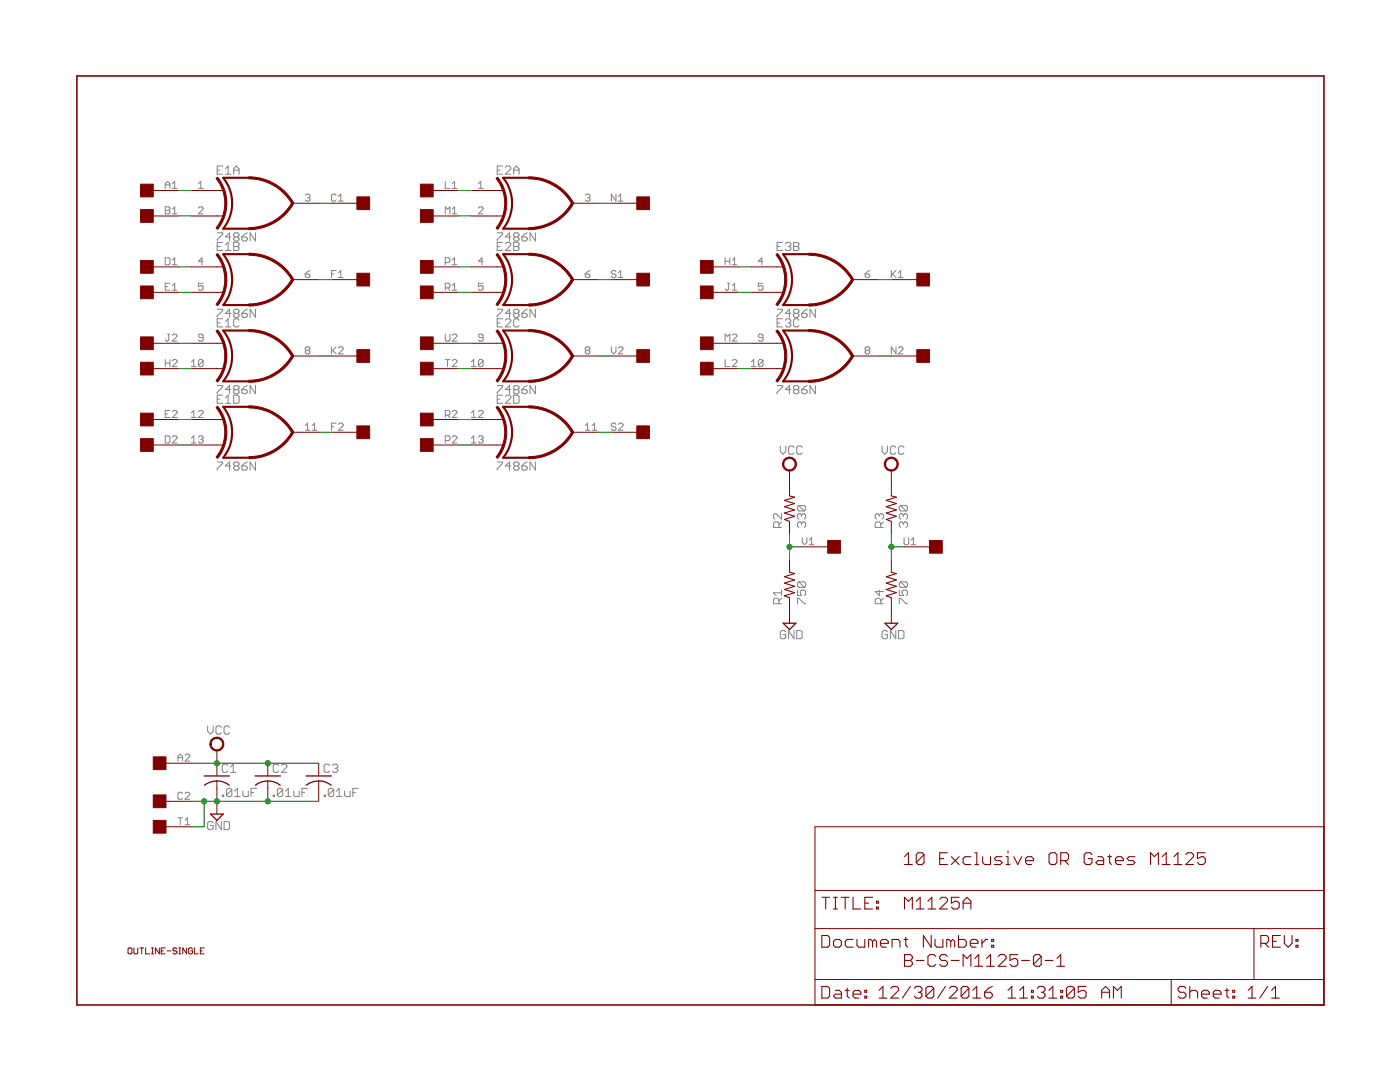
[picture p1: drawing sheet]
<svg xmlns="http://www.w3.org/2000/svg" width="279mm" height="216mm" viewBox="0 0 279 216" stroke-linecap="round" stroke-linejoin="round" font-family="sans-serif">
<g fill="none" stroke="#808080" stroke-width=".2">
<path d="M33 37.6v-.9l.4-.5 .5 .5v.9M33 36.9h.9M34.4 37.6h.9M34.4 36.7l.5-.5v1.4M39.6 36.7l.5-.5v1.4M39.6 37.6h.9M43.3 34h.6M44.4 33.1h-1.1v1.7h1.1M45 34.8h1.1M45 33.7l.5-.6v1.7M46.6 34.8v-1.1l.6-.6 .5 .6v1.1M46.6 34h1.1"/>
<path d="M60.9 39l.3-.3h.4l.2 .3v.2l-.2 .2M61.4 39.4h.2M61.6 39.4l.2 .3v.2l-.2 .2h-.4l-.3-.2M67.1 39l-.3-.3h-.4l-.3 .3v.9l.3 .2h.4l.3-.2M67.5 39.2l.5-.5v1.4M88.9 36.2v1.4h.9M90.3 37.6h.9M90.3 36.7l.4-.5v1.4M95.5 37.6h.9M95.5 36.7l.4-.5v1.4M99.2 34h.6M100.3 33.1h-1.1v1.7h1.1"/>
<path d="M100.9 33.4l.2-.3h.6l.2 .3v.3l-1 1.1h1M102.5 34.8v-1.1l.5-.6 .6 .6v1.1M102.5 34h1.1M116.8 39l.2-.3h.5l.2 .3v.2l-.2 .2M117.3 39.4h.2M117.5 39.4l.2 .3v.2l-.2 .2h-.5l-.2-.2M122.9 38.7v1.4l-.9-1.4v1.4M123.4 39.2l.5-.5v1.4M33 41.3h.7l.2 .2v.2l-.2 .3 .2 .2v.2l-.2 .3h-.7zM33 51.4h.7l.2 .3v.9l-.2 .2h-.7zM33 57.2h.4M33 42h.7"/>
<path d="M33.9 56.5h-.9v1.4h.9M34.4 42.7h.9M34.4 57.9h.9M34.4 52.8h.9M34.4 57l.5-.5v1.4M34.4 41.7l.5-.4v1.4M34.4 51.9l.5-.5v1.4M39.6 41.5l.2-.2h.5l.2 .2v.2l-.9 1h.9M40.5 56.5h-.9v.7l.5-.2h.2l.2 .2v.5l-.2 .2h-.5l-.2-.2M40.5 52.1h-.9l.7-.7v1.4M43.3 46.5h1.1v.2l-1.1 1.1v.3M43.3 49.2h.6"/>
<path d="M44.4 48.4h-1.1v1.6h1.1M45 48.9l.5-.5v1.6M45 50h1.1M46.1 47.3h-1.1l.8-.8v1.6M46.6 48.4h.8l.3 .2v.3l-.3 .3 .3 .3v.2l-.3 .3h-.8zM46.6 49.2h.8M46.9 47.3l-.3-.3v-.3l.3-.2h.5l.3 .2v.3l-.3 .3M46.9 47.3h.5M46.9 47.3l-.3 .3v.2l.3 .3h.5l.3-.3v-.2l-.3-.3M48.3 47.3h.8l.3 .3v.2l-.3 .3h-.6l-.2-.3zM49.4 46.5l-.6 .2-.5 .6M51 46.5v1.6l-1.1-1.6v1.6"/>
<path d="M60.9 54.7h.7l.2 .2v.2l-.2 .3h-.4l-.3-.3zM61.8 54l-.9 .7M66.1 54.7h.5M67.1 54h-1v1.4M67.5 40.1h1M67.5 55.4h1M67.5 54.4l.5-.4v1.4M88.9 57.4h.7l.2-.2v-.5l-.2-.2h-.7v1.4M88.9 42.7v-1.4l.4 .4 .5-.4v1.4M88.9 52.4h.7l.2-.3v-.4l-.2-.3h-.7v1.4M89.3 57.4l.5 .5M90.3 42.7h.9"/>
<path d="M90.3 57.9h.9M90.3 41.7l.4-.4v1.4M90.3 51.9l.4-.5v1.4M90.3 57l.4-.5v1.4M90.3 52.8h.9M95.5 41.5l.2-.2h.5l.2 .2v.2l-.9 1h.9M96.4 52.1h-.9l.7-.7v1.4M96.4 56.5h-.9v.7l.4-.2h.3l.2 .2v.5l-.2 .2h-.5l-.2-.2M99.2 46.5h1.1v.2l-1.1 1.1v.3M99.2 49.2h.6M100.3 48.4h-1.1v1.6h1.1M100.9 48.6l.2-.2h.6l.2 .2v.3l-1 1.1h1"/>
<path d="M101.9 47.3h-1l.8-.8v1.6M102.5 48.4h.8l.3 .2v.3l-.3 .3 .3 .3v.2l-.3 .3h-.8zM102.5 49.2h.8M102.8 47.3l-.3-.3v-.3l.3-.2h.5l.3 .2v.3l-.3 .3M102.8 47.3h.5M102.8 47.3l-.3 .3v.2l.3 .3h.5l.3-.3v-.2l-.3-.3M104.1 47.3h.8l.3 .3v.2l-.3 .3h-.5l-.3-.3zM105.2 46.5l-.5 .2-.6 .6M106.8 46.5v1.6l-1-1.6v1.6M116.8 54.7h.7l.2 .2v.2l-.2 .3h-.5l-.2-.3zM117.7 54l-.9 .7M122.9 54.2l-.2-.2h-.5l-.2 .2v.2l.2 .3h.5l.2 .2v.2l-.2 .3h-.5l-.2-.3"/>
<path d="M123.4 40.1h.9M123.4 55.4h.9M123.4 54.4l.5-.4v1.4M144.7 52.1h.9M144.7 51.4v1.4M145.2 56.5h.4M145.4 56.5v1.2l-.2 .2h-.3l-.2-.2M145.6 51.4v1.4M146.1 57.9h1M146.1 52.8h1M146.1 57l.5-.5v1.4M146.1 51.9l.5-.5v1.4"/>
<path d="M152.3 52.1h-1l.7-.7v1.4M152.3 56.5h-1v.7l.7-.2 .3 .2v.5l-.3 .2h-.4l-.3-.2M155.1 49.2h.5M156.2 48.4h-1.1v1.6h1.1M156.7 48.6l.3-.2h.5l.3 .2v.3l-.3 .3M157.3 49.2h.2M157.5 49.2l.3 .3v.2l-.3 .3h-.5l-.3-.3M158.4 48.4h.8l.2 .2v.3l-.2 .3 .2 .3v.2l-.2 .3h-.8zM158.4 49.2h.8M172.7 54.7h.7l.2 .2v.2l-.2 .3h-.5l-.2-.3zM173.6 54l-.9 .7M177.9 54v1.4"/>
<path d="M178.1 54.7l.7 .7M178.8 54l-.9 .9M179.3 55.4h.9M179.3 54.4l.4-.4v1.4M33 71.8v1.4M33 72.5h.9M33.4 66.7h.5M33.7 66.7v1.1l-.3 .3h-.2l-.2-.3M33.9 71.8v1.4M34.4 66.9l.2-.2h.5l.2 .2v.2l-.9 1h.9M34.4 72l.2-.2h.5l.2 .2v.2l-.9 1h.9M38.2 72.2l.5-.4v1.4"/>
<path d="M38.2 73.2h.9M40.5 67.4h-.7l-.2-.3v-.2l.2-.2h.5l.2 .2v.9l-.2 .3h-.5l-.2-.3M40.5 72v.9l-.2 .3h-.5l-.2-.3M40.5 72l-.2-.2h-.5l-.2 .2v.9M40.5 72l-.9 .9M43.3 61.7h1.1v.3l-1.1 1.1v.2M43.3 76.9h1.1v.3l-1.1 1.1v.3M43.3 64.4h.6M43.3 79.7h.6M44.4 63.6h-1.1v1.6h1.1M44.4 78.8h-1.1v1.7h1.1M45 64.2l.5-.6v1.6"/>
<path d="M45 79.4l.5-.6v1.7M45 65.2h1.1M46.1 62.5h-1.1l.8-.8v1.6M46.1 77.7h-1.1l.8-.8v1.7M46.6 78.8h.8l.3 .3v1.1l-.3 .3h-.8zM46.9 62.5l-.3-.2v-.3l.3-.3h.5l.3 .3v.3l-.3 .2M46.9 62.5l-.3 .3v.3l.3 .2h.5l.3-.2v-.3l-.3-.3M46.9 77.7l-.3-.2v-.3l.3-.3h.5l.3 .3v.3l-.3 .2M46.9 77.7l-.3 .3v.3l.3 .3h.5l.3-.3v-.3l-.3-.3M46.9 62.5h.5M46.9 77.7h.5M47.7 63.9l-.3-.3h-.5l-.3 .3v1.1l.3 .2h.5l.3-.2"/>
<path d="M48.3 62.5h.8l.3 .3v.3l-.3 .2h-.6l-.2-.2zM48.3 77.7h.8l.3 .3v.3l-.3 .3h-.6l-.2-.3zM49.4 61.7l-.6 .3-.5 .5M49.4 76.9l-.6 .3-.5 .5M51 61.7v1.6l-1.1-1.6v1.6M51 76.9v1.7l-1.1-1.7v1.7M61.2 69.9l-.3-.2v-.3l.3-.2h.4l.2 .2v.3l-.2 .2M61.2 69.9l-.3 .2v.3l.3 .2h.4l.2-.2v-.3l-.2-.2M61.2 69.9h.4M66.1 69.2v1.4M66.4 69.9l.7 .7M67.1 69.2l-1 .9"/>
<path d="M67.5 69.4l.3-.2h.4l.3 .2v.3l-1 .9h1M88.9 66.7v1.1l.2 .3h.5l.2-.3v-1.1M88.9 71.8h.9M89.3 71.8v1.4M90.3 72l.2-.2h.5l.2 .2v.2l-.9 1h.9M90.3 66.9l.2-.2h.5l.2 .2v.2l-.9 1h.9M94.1 73.2h.9M94.1 72.2l.4-.4v1.4M96.4 67.4h-.7l-.2-.3v-.2l.2-.2h.5l.2 .2v.9l-.2 .3h-.5l-.2-.3M96.4 72v.9l-.2 .3h-.5l-.2-.3M96.4 72l-.2-.2h-.5l-.2 .2v.9M96.4 72l-.9 .9"/>
<path d="M99.2 61.7h1.1v.3l-1.1 1.1v.2M99.2 76.9h1.1v.3l-1.1 1.1v.3M99.2 64.4h.6M99.2 79.7h.6M100.3 63.6h-1.1v1.6h1.1M100.3 78.8h-1.1v1.7h1.1M100.9 63.9l.2-.3h.6l.2 .3v.3l-1 1h1M100.9 79.1l.2-.3h.6l.2 .3v.3l-1 1.1h1M101.9 62.5h-1l.8-.8v1.6M101.9 77.7h-1l.8-.8v1.7M102.5 78.8h.8l.3 .3v1.1l-.3 .3h-.8zM102.8 62.5l-.3-.2v-.3l.3-.3h.5l.3 .3v.3l-.3 .2"/>
<path d="M102.8 62.5h.5M102.8 62.5l-.3 .3v.3l.3 .2h.5l.3-.2v-.3l-.3-.3M102.8 77.7l-.3-.2v-.3l.3-.3h.5l.3 .3v.3l-.3 .2M102.8 77.7h.5M102.8 77.7l-.3 .3v.3l.3 .3h.5l.3-.3v-.3l-.3-.3M103.6 63.9l-.3-.3h-.5l-.3 .3v1.1l.3 .2h.5l.3-.2M104.1 62.5h.8l.3 .3v.3l-.3 .2h-.5l-.3-.2zM104.1 77.7h.8l.3 .3v.3l-.3 .3h-.5l-.3-.3zM105.2 76.9l-.5 .3-.6 .5M105.2 61.7l-.5 .3-.6 .5M106.8 61.7v1.6l-1-1.6v1.6M106.8 76.9v1.7l-1-1.7v1.7"/>
<path d="M117 69.9l-.2-.2v-.3l.2-.2h.5l.2 .2v.3l-.2 .2M117 69.9l-.2 .2v.3l.2 .2h.5l.2-.2v-.3l-.2-.2M117 69.9h.5M122 69.2v.9l.5 .5 .4-.5v-.9M123.4 69.4l.2-.2h.5l.2 .2v.3l-.9 .9h.9M144.7 71.8v1.4h.9M144.7 68.1v-1.4l.5 .4 .4-.4v1.4M146.1 66.9l.3-.2h.4l.3 .2v.2l-1 1h1M146.1 72l.3-.2h.4l.3 .2v.2l-1 1h1M149.9 73.2h1M149.9 72.2l.5-.4v1.4M152.3 72v.9l-.3 .3h-.4l-.3-.3"/>
<path d="M152.3 67.4h-.7l-.3-.3v-.2l.3-.2h.4l.3 .2v.9l-.3 .3h-.4l-.3-.3M152.3 72l-.3-.2h-.4l-.3 .2v.9M152.3 72l-1 .9M155.1 61.7h1.1v.3l-1.1 1.1v.2M155.1 76.9h1.1v.3l-1.1 1.1v.3M155.1 64.4h.5M156.2 63.6h-1.1v1.6h1.1M156.7 63.9l.3-.3h.5l.3 .3v.3l-.3 .2M157.3 64.4h.2M157.5 64.4l.3 .3v.3l-.3 .2h-.5l-.3-.2M157.8 62.5h-1.1l.8-.8v1.6M157.8 77.7h-1.1l.8-.8v1.7"/>
<path d="M158.6 62.5l-.2-.2v-.3l.2-.3h.6l.2 .3v.3l-.2 .2M158.6 62.5h.6M158.6 62.5l-.2 .3v.3l.2 .2h.6l.2-.2v-.3l-.2-.3M158.6 77.7l-.2-.2v-.3l.2-.3h.6l.2 .3v.3l-.2 .2M158.6 77.7h.6M158.6 77.7l-.2 .3v.3l.2 .3h.6l.2-.3v-.3l-.2-.3M159.4 63.9l-.2-.3h-.6l-.2 .3v1.1l.2 .2h.6l.2-.2M160 62.5h.8l.3 .3v.3l-.3 .2h-.5l-.3-.2zM160 77.7h.8l.3 .3v.3l-.3 .3h-.5l-.3-.3zM161.1 61.7l-.6 .3-.5 .5M161.1 76.9l-.6 .3-.5 .5M162.7 61.7v1.6l-1.1-1.6v1.6"/>
<path d="M162.7 76.9v1.7l-1.1-1.7v1.7M172.9 69.9l-.2-.2v-.3l.2-.2h.5l.2 .2v.3l-.2 .2M172.9 69.9l-.2 .2v.3l.2 .2h.5l.2-.2v-.3l-.2-.2M172.9 69.9h.5M178.8 69.2v1.4l-.9-1.4v1.4M179.3 69.4l.2-.2h.5l.2 .2v.3l-.9 .9h.9M33 87h.7l.2 .2v1l-.2 .2h-.7zM33 82.6h.4M33.9 81.9h-.9v1.4h.9M34.4 82.1l.2-.2h.5l.2 .2v.3l-.9 .9h.9M34.4 87.2l.2-.2h.5l.2 .2v.2l-.9 1h.9M38.2 82.4l.5-.5v1.4"/>
<path d="M38.2 87.4l.5-.4v1.4M38.2 83.3h.9M38.2 88.4h.9M39.6 82.1l.2-.2h.5l.2 .2v.3l-.9 .9h.9M39.6 87.2l.2-.2h.5l.2 .2v.2l-.2 .3M40.1 87.7h.2M40.3 87.7l.2 .2v.3l-.2 .2h-.5l-.2-.2M43.3 92.2h1.1v.3l-1.1 1v.3M45 80.5h1.1M46.1 93h-1.1l.8-.8v1.6M46.9 93l-.3-.3v-.2l.3-.3h.5l.3 .3v.2l-.3 .3M46.9 93l-.3 .3v.2l.3 .3h.5l.3-.3v-.2l-.3-.3"/>
<path d="M46.9 93h.5M48.3 93h.8l.3 .3v.2l-.3 .3h-.6l-.2-.3zM49.4 92.2l-.6 .3-.5 .5M51 92.2v1.6l-1.1-1.6v1.6M60.9 84.9l.5-.5v1.5M60.9 85.9h.9M62.3 85.9h.9M62.3 84.9l.5-.5v1.5M66.1 85.2h.5M67.1 84.4h-1v1.5M67.5 84.7l.3-.3h.4l.3 .3v.2l-1 1h1M88.9 82.8h.7l.2-.2v-.5l-.2-.2h-.7v1.4"/>
<path d="M88.9 87.9h.7l.2-.2v-.5l-.2-.2h-.7v1.4M89.3 82.8l.5 .5M90.3 82.1l.2-.2h.5l.2 .2v.3l-.9 .9h.9M90.3 87.2l.2-.2h.5l.2 .2v.2l-.9 1h.9M94.1 83.3h.9M94.1 88.4h.9M94.1 82.4l.4-.5v1.4M94.1 87.4l.4-.4v1.4M95.5 82.1l.2-.2h.5l.2 .2v.3l-.9 .9h.9M95.5 87.2l.2-.2h.5l.2 .2v.2l-.2 .3M95.9 87.7h.3M96.2 87.7l.2 .2v.3l-.2 .2h-.5l-.2-.2"/>
<path d="M99.2 92.2h1.1v.3l-1.1 1v.3M101.9 93h-1l.8-.8v1.6M102.8 93l-.3-.3v-.2l.3-.3h.5l.3 .3v.2l-.3 .3M102.8 93h.5M102.8 93l-.3 .3v.2l.3 .3h.5l.3-.3v-.2l-.3-.3M104.1 93h.8l.3 .3v.2l-.3 .3h-.5l-.3-.3zM105.2 92.2l-.5 .3-.6 .5M106.8 92.2v1.6l-1-1.6v1.6M116.8 85.9h.9M116.8 84.9l.5-.5v1.5M118.2 85.9h.9M118.2 84.9l.5-.5v1.5"/>
<path d="M122.9 84.7l-.2-.3h-.5l-.2 .3v.2l.2 .3h.5l.2 .2v.2l-.2 .3h-.5l-.2-.3M123.4 84.7l.2-.3h.5l.2 .3v.2l-.9 1h.9M155.7 89v1.1l.6 .5 .5-.5v-1.1M158.5 89.3l-.3-.3h-.6l-.2 .3v1.1l.2 .2h.6l.3-.2M160.1 89.3l-.3-.3h-.5l-.3 .3v1.1l.3 .2h.5l.3-.2M176 89v1.1l.6 .5 .5-.5v-1.1M178.8 89.3l-.3-.3h-.6l-.2 .3v1.1l.2 .2h.6l.3-.2M180.4 89.3l-.3-.3h-.5l-.3 .3v1.1l.3 .2h.5l.3-.2M155.4 105.2v-.8l-.2-.3h-.6l-.2 .3v.8h1.6M156 102.5v1.1l-1.1-1.1h-.3l-.2 .3v.5l.2 .3M156 119.4l-.6 .5M156 118.3h-1.6l.5 .5"/>
<path d="M156 117.8v1M156 104.1l-.6 .6M159.2 117.8v1h.8l-.3-.5v-.3l.3-.2h.5l.3 .2v.6l-.3 .2M159.4 100.9l-.2 .2v.6l.2 .3h1.1M159.4 116.1l-.2 .3v.5l.2 .3h1.1M159.4 116.1h1.1l.3 .3v.5l-.3 .3M159.4 100.9h1.1l.3 .2v.6l-.3 .3M159.4 116.1l1.1 1.1M159.4 100.9l1.1 1.1M160 102.8l-.3-.3h-.3l-.2 .3v.5l.2 .3M160 104.4l-.3-.3h-.3l-.2 .3v.6l.2 .2M160 102.8l.3-.3h.2l.3 .3v.5l-.3 .3"/>
<path d="M160 104.4l.3-.3h.2l.3 .3v.6l-.3 .2M160 102.8v.3M160 104.4v.3M160.1 107.3v.9l.5 .5 .4-.5v-.9M161.5 108.7h.9M161.5 107.8l.5-.5v1.4M175.5 102.8l-.3-.3h-.3l-.2 .3v.5l.2 .3M175.5 102.8l.3-.3h.2l.3 .3v.5l-.3 .3M175.5 102.8v.3M175.5 117.8v1l-.8-.8h1.6M175.8 105.2v-.8l-.3-.3h-.6l-.2 .3v.8h1.6M176.3 104.1l-.5 .6"/>
<path d="M176.3 119.4l-.5 .5M179.5 117.8v1h.8l-.3-.5v-.3l.3-.2h.5l.3 .2v.6l-.3 .2M179.7 116.1l-.2 .3v.5l.2 .3h1.1M179.7 116.1h1.1l.3 .3v.5l-.3 .3M179.7 100.9l-.2 .2v.6l.2 .3h1.1M179.7 100.9h1.1l.3 .2v.6l-.3 .3M179.7 100.9l1.1 1.1M179.7 116.1l1.1 1.1M180.3 104.4l-.3-.3h-.3l-.2 .3v.6l.2 .2M180.3 104.4l.3-.3h.2l.3 .3v.6l-.3 .2M180.3 102.8l-.3-.3h-.3l-.2 .3v.5l.2 .3M180.3 102.8l.3-.3h.2l.3 .3v.5l-.3 .3"/>
<path d="M180.3 102.8v.3M180.3 104.4v.3M180.4 107.3v1.2l.3 .2h.4l.3-.2v-1.2M181.8 108.7h1M181.8 107.8l.5-.5v1.4M155.4 120.5v-.8l-.2-.3h-.6l-.2 .3v.8h1.6M156.8 126.1l-.3-.3h-.5l-.3 .3v1.1l.3 .2h.5l.3-.2v-.6h-.5M158.5 125.8v1.6l-1.1-1.6v1.6M159 125.8h.8l.3 .3v1.1l-.3 .2h-.8zM159.2 120.5v-1.1h.2l1.1 1.1h.3M175.8 120.5v-.8l-.3-.3h-.6l-.2 .3v.8h1.6M177.1 126.1l-.2-.3h-.6l-.3 .3v1.1l.3 .2h.6l.2-.2v-.6h-.5"/>
<path d="M178.8 125.8v1.6l-1.1-1.6v1.6M179.3 125.8h.8l.3 .3v1.1l-.3 .2h-.8zM179.5 120.5v-1.1h.2l1.1 1.1h.3M35.5 151.9v-1l.5-.4 .4 .4v1M35.5 151.2h.9M36.4 158.3l-.2-.2h-.4l-.3 .2v1l.3 .2h.4l.2-.2M36.9 158.3l.3-.2h.4l.3 .2v.3l-1 .9h1M36.9 150.7l.3-.2h.4l.3 .2v.2l-1 1h1M41.4 144.9v1l.6 .6 .5-.6v-1M44.2 145.1l-.3-.2h-.5l-.3 .2v1.1l.3 .3h.5l.3-.3M44.4 158.7h.2v.2h-.2zM45.5 152.8l-.3-.3h-.6l-.2 .3v1l.2 .3h.6l.3-.3"/>
<path d="M45.8 145.1l-.3-.2h-.5l-.3 .2v1.1l.3 .3h.5l.3-.3M46 154.1h1.1M46 153l.5-.5v1.6M46.3 157.6v1.1l-.3 .2h-.5l-.3-.2M46.3 157.6l-.3-.3h-.5l-.3 .3v1.1M46.3 157.6l-1.1 1.1M46.8 158.9h1.1M46.8 157.9l.6-.6v1.6M48.5 157.9v.8l.2 .2h.9v-1M50.1 158.1h.6M51.2 157.3h-1.1v1.6M54.5 158.7h.3v.2h-.3z"/>
<path d="M55.6 152.8l-.2-.3h-.6l-.3 .3v1l.3 .3h.6l.2-.3M56.2 152.8l.2-.3h.6l.3 .3v.2l-1.1 1.1h1.1M56.4 157.6v1.1l-.2 .2h-.6l-.2-.2M56.4 157.6l-.2-.3h-.6l-.2 .3v1.1M56.4 157.6l-1 1.1M57 158.9h1.1M57 157.9l.5-.6v1.6M58.6 157.9v.8l.3 .2h.8v-1M60.3 158.1h.5M61.3 157.3h-1v1.6M64.7 158.7h.3v.2h-.3zM65.8 152.8l-.3-.3h-.5l-.3 .3v1l.3 .3h.5l.3-.3"/>
<path d="M66.3 152.8l.3-.3h.5l.3 .3v.2l-.3 .3M66.6 157.6l-1.1 1.1M66.6 157.6v1.1l-.3 .2h-.5l-.3-.2M66.6 157.6l-.3-.3h-.5l-.3 .3v1.1M66.9 153.3h.2M67.1 158.9h1.1M67.1 157.9l.6-.6v1.6M67.1 153.3l.3 .3v.2l-.3 .3h-.5l-.3-.3M68.8 157.9v.8l.2 .2h.9v-1M70.4 158.1h.6M71.5 157.3h-1.1v1.6M35.5 163.2h.9"/>
<path d="M36 163.2v1.4M36.9 163.6l.5-.4v1.4M36.9 164.6h1M42.5 164.2l-.2-.3h-.6l-.3 .3v1.1l.3 .2h.6l.2-.2v-.6h-.5M44.2 163.9v1.6l-1.1-1.6v1.6M44.7 163.9h.8l.3 .3v1.1l-.3 .2h-.8z"/>
</g>
<g fill="none" stroke="#800000" stroke-width=".21">
<path d="M157.6 99l1 .2-2.1 .6 2.1 .7-2.1 .6 2.1 .6-2.1 .7 2.1 .6-2.1 .7 1.1 .3M177.9 99l1 .2-2 .6 2 .7-2 .6 2 .6-2 .7 2 .6-2 .7 1 .3M157.6 114.2l1 .2-2.1 .7 2.1 .6-2.1 .7 2.1 .6-2.1 .6 2.1 .7-2.1 .6 1.1 .4M177.9 114.2l1 .2-2 .7 2 .6-2 .7 2 .6-2 .6 2 .7-2 .6 1 .4M164 179h1.6M164.8 179v2.4M166.3 179h.8M166.7 179v2.4M167.9 179h1.6M168.7 179v2.4M170.2 179v2.4h1.6M174.1 179h-1.5v2.4h1.5"/>
<path d="M174.9 179.8h.4v.4h-.4zM180.5 170.9l.8-.7v2.3M180.5 172.5h1.6M182.9 179.8l.7-.8v2.4M184.4 170.5v1.6l-.4 .4h-.8l-.3-.4M184.4 170.5l-.4-.3h-.8l-.3 .3v1.6M184.4 170.5l-1.5 1.6M185.2 179.8l.8-.8v2.4M187.5 171.3h.8M187.5 179.4l.4-.4h.8l.4 .4v.4l-1.6 1.6h1.6M189.1 170.2h-1.6v2.3h1.6M189.9 170.9l1.5 1.6"/>
<path d="M191.4 170.9l-1.5 1.6M191.4 179h-1.5v1.2l.7-.4h.4l.4 .4v.8l-.4 .4h-.7l-.4-.4M193.8 170.9h-1.2l-.4 .4v.8l.4 .4h1.2M194.5 172.5h.8M194.5 170.2h.4v2.3M196.1 170.9v1.2l.4 .4h1.2v-1.6M200 170.9h-1.2l-.4 .4 .4 .4h.8l.4 .4-.4 .4h-1.2M200.8 172.5h.8M200.8 170.9h.4v1.6M201.2 169.8v.4M202.3 170.9l.8 1.6 .8-1.6M204.7 171.7h1.5v-.4l-.4-.4h-.7l-.4 .4v.8l.4 .4h.7"/>
<path d="M209.4 170.5l.3-.3h.8l.4 .3v1.6l-.4 .4h-.8l-.3-.4zM211.7 171.7h1.2l.4-.4v-.8l-.4-.3h-1.2v2.3M212.5 171.7l.8 .8M217.9 170.5l-.3-.3h-.8l-.4 .3v1.6l.4 .4h.8l.3-.4v-.8h-.8M219.1 170.9h.8l.4 .4v1.2h-1.2l-.4-.4 .4-.4h1.2M221 170.9h.8M221.4 170.5v1.6l.4 .4M222.6 171.7h1.6v-.4l-.4-.4h-.8l-.4 .4v.8l.4 .4h.8M226.5 170.9h-1.2l-.4 .4 .4 .4h.8l.4 .4-.4 .4h-1.2M229.6 172.5v-2.3l.8 .7 .8-.7v2.3M232 172.5h1.5M232 170.9l.7-.7v2.3"/>
<path d="M234.3 172.5h1.6M234.3 170.9l.8-.7v2.3M236.6 170.5l.4-.3h.8l.4 .3v.4l-1.6 1.6h1.6M240.5 170.2h-1.5v1.1l.8-.4h.3l.4 .4v.8l-.4 .4h-.7l-.4-.4M164 186.7h1.2l.4 .3v1.6l-.4 .4h-1.2zM164 196.8h1.2l.4 .4v1.6l-.4 .4h-1.2zM166.3 187.8l.4-.3h.8l.4 .3v.8l-.4 .4h-.8l-.4-.4zM166.3 181.4h.8M166.7 197.6h.8l.4 .4v1.2h-1.2l-.4-.4 .4-.4h1.2M168.7 197.6h.8M169.1 197.2v1.6l.4 .4M170.2 198.4h1.6v-.4l-.4-.4h-.8l-.4 .4v.8l.4 .4h.8"/>
<path d="M170.2 187.5h-1.1l-.4 .3v.8l.4 .4h1.1M171 187.5v1.1l.4 .4h1.2v-1.5M172.6 198.8h.4v.4h-.4zM172.6 197.6h.4v.4h-.4zM172.6 180.2h.8M174.1 187.8l-.3-.3h-.4v1.5M174.1 187.8l.4-.3 .4 .3v1.2M174.1 187.8v1.2M174.9 181h.4v.4h-.4zM175.4 199.2h1.6M175.4 197.6l.8-.8v2.4M175.7 188.2h1.6v-.4l-.4-.3h-.8l-.4 .3v.8l.4 .4h.8"/>
<path d="M177.8 197.2l.4-.4h.7l.4 .4v.4l-1.5 1.6h1.5M178 189v-1.5h1.2l.4 .3v1.2M180.4 187.5h.8M180.5 181.4v-2.4l.8 .8 .8-.8v2.4M180.5 190.5h1.2l.4 .4v.4l-.4 .3 .4 .4v.4l-.4 .4h-1.2zM180.5 191.6h1.2M180.8 187v1.6l.4 .4M181.7 196.8l-1.6 2.4M182.5 197.2l.3-.4h.8l.4 .4v.4l-.4 .4M182.9 191.6h1.5M182.9 181.4h1.5M183.2 198h.4"/>
<path d="M183.6 198l.4 .4v.4l-.4 .4h-.8l-.3-.4M185.2 181.4h1.6M185.8 186.7v2.3l-1.5-2.3v2.3M186.4 197.2v1.6l-.4 .4h-.8l-.4-.4M186.4 197.2l-.4-.4h-.8l-.4 .4v1.6M186.4 197.2l-1.6 1.6M186.6 187.5v1.1l.4 .4h1.2v-1.5M186.8 190.9l-.4-.4h-.8l-.4 .4v1.5l.4 .4h.8l.4-.4M188.7 196.8l-1.6 2.4M189.1 190.9l-.4-.4h-.8l-.4 .4v.4l.4 .3h.8l.4 .4v.4l-.4 .4h-.8l-.4-.4M189.5 197.2l.4-.4h.7l.4 .4v.4l-1.5 1.6h1.5M189.7 187.8l-.4-.3h-.3v1.5"/>
<path d="M189.7 187.8v1.2M189.7 187.8l.4-.3 .4 .3v1.2M189.9 191.6h1.5M191.3 186.7v2.3h1.2l.3-.4v-.8l-.3-.3h-1.2M192.2 181.4v-1.6l.8-.8 .8 .8v1.6M192.2 192.8v-2.3l.8 .8 .8-.8v2.3M192.2 180.2h1.6M193.4 197.2v1.6l-.4 .4h-.8l-.4-.4M193.4 197.2l-.4-.4h-.8l-.4 .4v1.6M193.4 197.2l-1.6 1.6M193.6 188.2h1.6v-.4l-.4-.3h-.8l-.4 .3v.8l.4 .4h.8M194.1 197.6l.8-.8v2.4"/>
<path d="M194.1 199.2h1.6M194.5 192.8h1.6M194.5 191.3l.8-.8v2.3M196 187.5v1.5M196.5 198h1.2l.3 .4v.4l-.3 .4h-.8l-.4-.4zM196.9 191.3l.8-.8v2.3M196.9 192.8h1.5M197.1 187.5h-.4l-.7 .7M197.9 188.6h.4v.4h-.4zM197.9 187.5h.4v.3h-.4zM198 196.8l-.7 .4-.8 .8M199.2 190.9l.4-.4h.8l.4 .4v.4l-1.6 1.5h1.6"/>
<path d="M201.2 199.2h1.5M201.2 197.6l.7-.8v2.4M203.1 190.5h-1.5v1.1l.7-.3h.4l.4 .3v.8l-.4 .4h-.7l-.4-.4M203.5 199.2h1.6M203.5 197.6l.8-.8v2.4M203.9 191.6h1.6M205.8 198.8h.4v.4h-.4zM205.8 197.6h.4v.4h-.4zM207 197.2l.4-.4h.8l.4 .4v.4l-.4 .4M207.8 190.9l-.4-.4h-.8l-.4 .4v1.5M207.8 190.9v1.5l-.4 .4h-.8l-.4-.4M207.8 190.9l-1.6 1.5"/>
<path d="M207.8 198h.4M208.2 198l.4 .4v.4l-.4 .4h-.8l-.4-.4M208.6 191.6h1.5M209.3 199.2h1.6M209.3 197.6l.8-.8v2.4M210.9 191.3l.8-.8v2.3M210.9 192.8h1.6M211.7 197.6h.4v.4h-.4zM211.7 198.8h.4v.4h-.4zM214.4 197.2v1.6l-.4 .4h-.8l-.3-.4M214.4 197.2l-.4-.4h-.8l-.3 .4v1.6M214.4 197.2l-1.5 1.6"/>
<path d="M216.7 196.8h-1.5v1.2l.8-.4h.4l.3 .4v.8l-.3 .4h-.8l-.4-.4M219.9 199.2v-1.6l.7-.8 .8 .8v1.6M219.9 198h1.5M222.2 199.2v-2.4l.8 .8 .8-.8v2.4M236.7 197.2l-.4-.4h-.8l-.4 .4v.4l.4 .4h.8l.4 .4v.4l-.4 .4h-.8l-.4-.4M237.4 198l.4-.4h.8l.4 .4v1.2M237.4 196.8v2.4M239.8 198.4h1.5v-.4l-.3-.4h-.8l-.4 .4v.8l.4 .4h.8M242.1 198.4h1.6v-.4l-.4-.4h-.8l-.4 .4v.8l.4 .4h.8M244.5 197.6h.8M244.9 197.2v1.6l.4 .4M246 198.8h.4v.4h-.4z"/>
<path d="M246 197.6h.4v.4h-.4zM249.1 199.2h1.5M249.1 197.6l.8-.8v2.4M251.6 188.2h1.2l.4-.4v-.8l-.4-.3h-1.2v2.3M252.4 188.2l.8 .8M253 196.8l-1.6 2.4M253.8 199.2h1.5M253.8 197.6l.8-.8v2.4M254 187.8h.7M255.5 186.7h-1.5v2.3h1.5M256.3 186.7v1.5l.8 .8 .8-.8v-1.5M258.6 188.6h.4v.4h-.4z"/>
<path d="M258.6 187.5h.4v.3h-.4z"/>
</g>
<g fill="none" stroke="#800000" stroke-width=".2">
<path d="M30.6 38h5.1M38.2 38h6.4M86.4 38h5.1M94.1 38h6.3M30.6 43.1h5.1M30.6 53.3h5.1M30.6 58.3h5.1M38.2 43.1h6.4M38.2 53.3h6.4M38.2 58.3h6.4M58.5 40.6h5.1M58.5 55.8h5.1"/>
<path d="M66.1 40.6h5.1M66.1 55.8h5.1M86.4 43.1h5.1M86.4 53.3h5.1M86.4 58.3h5.1M94.1 43.1h6.3M94.1 53.3h6.3M94.1 58.3h6.3M114.4 40.6h5.1M114.4 55.8h5.1M122 40.6h5.1M122 55.8h5.1"/>
<path d="M142.3 53.3h5.1M142.3 58.3h5.1M149.9 53.3h6.4M149.9 58.3h6.4M170.3 55.8h5M177.9 55.8h5.1M30.6 68.5h5.1M30.6 73.6h5.1M38.2 68.5h6.4M38.2 73.6h6.4M58.5 71h5.1M66.1 71h5.1"/>
<path d="M86.4 68.5h5.1M86.4 73.6h5.1M94.1 68.5h6.3M94.1 73.6h6.3M114.4 71h5.1M122 71h5.1M142.3 68.5h5.1M142.3 73.6h5.1M149.9 68.5h6.4M149.9 73.6h6.4M170.3 71h5M177.9 71h5.1"/>
<path d="M30.6 83.7h5.1M30.6 88.8h5.1M38.2 83.7h6.4M38.2 88.8h6.4M58.5 86.3h5.1M66.1 86.3h5.1M86.4 83.7h5.1M86.4 88.8h5.1M94.1 83.7h6.3M94.1 88.8h6.3M114.4 86.3h5.1M122 86.3h5.1"/>
<path d="M157.6 93.9v5.1M177.9 93.9v5.1M157.6 104v2.6M157.6 111.7v2.5M157.6 119.3v5.1M160.1 109.1h5.1M177.9 104v2.6M177.9 111.7v2.5M177.9 119.3v5.1M180.4 109.1h5.1M33.1 159.9h5.1M33.1 152.3h5.1"/>
<path d="M43.3 149.8v5M43.3 155.9v6.5M53.4 152.3v2.5M53.4 155.9v4M63.6 152.3v2.5M63.6 155.9v4M33.1 165h5.1M162.6 165h101.6v35.5h-101.6zM162.6 177.7h101.6M25.8 189.1h.3l.2 .3v.7l-.2 .2h-.3l-.3-.2v-.7zM26.7 189.1v1l.2 .2h.4l.2-.2v-1M27.9 189.1h.8"/>
<path d="M28.3 189.1v1.2M29.1 189.1v1.2h.7M30.2 189.1h.4M30.2 190.3h.4M30.4 189.1v1.2M31.8 189.1v1.2l-.8-1.2v1.2M32.2 189.7h.4M33 189.1h-.8v1.2h.8M33.4 189.7h.7M35.3 189.4l-.2-.3h-.4l-.2 .4 .2 .2h.4l.2 .4-.2 .2h-.4l-.2-.2M35.7 189.1h.4M35.7 190.3h.4"/>
<path d="M35.9 189.1v1.2M37.3 189.1v1.2l-.8-1.2v1.2M38.4 189.4l-.2-.3h-.4l-.2 .3v.7l.2 .2h.4l.2-.2v-.4h-.4M38.8 189.1v1.2h.8M40 189.7h.4M40.7 189.1h-.7v1.2h.7M162.6 185.3h101.6M162.6 195.5h101.6M233.7 195.5v5M250.3 185.3v10.2"/>
</g>
<path d="M15.3 15.2h248.9v185.3h-248.9z" fill="none" stroke="#800000" stroke-width=".32"/>
<path d="M49.6 35.5h-5a8.1 8.1 0 0 1 0 10.1h5M105.5 35.5h-5.1a8.1 8.1 0 0 1 0 10.1h5.1M49.6 50.7h-5a8.1 8.1 0 0 1 0 10.2h5M105.5 50.7h-5.1a8.1 8.1 0 0 1 0 10.2h5.1M161.4 50.7h-5.1a8.1 8.1 0 0 1 0 10.2h5.1M49.6 66h-5a8.1 8.1 0 0 1 0 10.1h5M105.5 66h-5.1a8.1 8.1 0 0 1 0 10.1h5.1M161.4 66h-5.1a8.1 8.1 0 0 1 0 10.1h5.1M49.6 81.2h-5a8.1 8.1 0 0 1 0 10.1h5M105.5 81.2h-5.1a8.1 8.1 0 0 1 0 10.1h5.1" fill="none" stroke="#800000" stroke-width=".42"/>
<g fill="#800000" stroke="#800000" stroke-width=".2">
<path d="M49.7 45.4a10 10 0 0 0 8.6-5l.3 .2a10.2 10.2 0 0 1-8.9 5.2z" fill-rule="evenodd"/>
<path d="M49.7 35.3a10.3 10.3 0 0 1 8.9 5.2l-.3 .2a10 10 0 0 0-8.6-5z" fill-rule="evenodd"/>
<path d="M43.1 35.6l.3-.3a8.2 8.2 0 0 1 0 10.5l-.3-.3a7.9 7.9 0 0 0 0-9.9z" fill-rule="evenodd"/>
<path d="M49.7 60.6a9.9 9.9 0 0 0 8.6-5l.3 .2a10.4 10.4 0 0 1-8.9 5.3z" fill-rule="evenodd"/>
<path d="M49.7 50.5a10.2 10.2 0 0 1 8.9 5.2l-.3 .2a10 10 0 0 0-8.6-5z" fill-rule="evenodd"/>
<path d="M43.1 50.8l.3-.2a8.2 8.2 0 0 1 0 10.4l-.3-.3a7.9 7.9 0 0 0 0-9.9z" fill-rule="evenodd"/>
<path d="M49.7 75.9a10 10 0 0 0 8.6-5l.3 .2a10.3 10.3 0 0 1-8.9 5.2z" fill-rule="evenodd"/>
<path d="M49.7 65.8a10.2 10.2 0 0 1 8.9 5.2l-.3 .2a10 10 0 0 0-8.6-5z" fill-rule="evenodd"/>
<path d="M43.1 66.1l.3-.3a8.2 8.2 0 0 1 0 10.4l-.3-.2a7.9 7.9 0 0 0 0-9.9z" fill-rule="evenodd"/>
<path d="M49.7 91.1a10 10 0 0 0 8.6-5l.3 .2a10.3 10.3 0 0 1-8.9 5.2z" fill-rule="evenodd"/>
<path d="M49.7 81a10.3 10.3 0 0 1 8.9 5.2l-.3 .2a9.9 9.9 0 0 0-8.6-5z" fill-rule="evenodd"/>
<path d="M43.1 81.3l.3-.3a8.2 8.2 0 0 1 0 10.5l-.3-.3a7.9 7.9 0 0 0 0-9.9z" fill-rule="evenodd"/>
<path d="M105.5 75.9a9.9 9.9 0 0 0 8.6-5l.4 .2a10.3 10.3 0 0 1-9 5.2z" fill-rule="evenodd"/>
<path d="M105.5 65.8a10.2 10.2 0 0 1 9 5.2l-.4 .2a9.9 9.9 0 0 0-8.6-5z" fill-rule="evenodd"/>
<path d="M99 66.1l.3-.3a8.3 8.3 0 0 1 0 10.4l-.3-.2a7.9 7.9 0 0 0 0-9.9z" fill-rule="evenodd"/>
<path d="M105.5 91.1a9.9 9.9 0 0 0 8.6-5l.4 .2a10.3 10.3 0 0 1-9 5.2z" fill-rule="evenodd"/>
<path d="M105.5 81a10.3 10.3 0 0 1 9 5.2l-.4 .2a9.8 9.8 0 0 0-8.6-5z" fill-rule="evenodd"/>
<path d="M99 81.3l.3-.3a8.3 8.3 0 0 1 0 10.5l-.3-.3a7.9 7.9 0 0 0 0-9.9z" fill-rule="evenodd"/>
<path d="M161.4 60.6a9.9 9.9 0 0 0 8.6-5l.3 .2a10.4 10.4 0 0 1-8.9 5.3z" fill-rule="evenodd"/>
<path d="M161.4 50.5a10.2 10.2 0 0 1 8.9 5.2l-.3 .2a10 10 0 0 0-8.6-5z" fill-rule="evenodd"/>
<path d="M154.9 50.8l.3-.2a8.2 8.2 0 0 1 0 10.4l-.3-.3a7.9 7.9 0 0 0 0-9.9z" fill-rule="evenodd"/>
<path d="M161.4 75.9a10 10 0 0 0 8.6-5l.3 .2a10.3 10.3 0 0 1-8.9 5.2z" fill-rule="evenodd"/>
<path d="M161.4 65.8a10.2 10.2 0 0 1 8.9 5.2l-.3 .2a10 10 0 0 0-8.6-5z" fill-rule="evenodd"/>
<path d="M154.9 66.1l.3-.3a8.2 8.2 0 0 1 0 10.4l-.3-.2a7.9 7.9 0 0 0 0-9.9z" fill-rule="evenodd"/>
<path d="M105.5 60.6a9.8 9.8 0 0 0 8.6-5l.4 .2a10.4 10.4 0 0 1-9 5.3z" fill-rule="evenodd"/>
<path d="M105.5 50.5a10.2 10.2 0 0 1 9 5.2l-.4 .2a9.9 9.9 0 0 0-8.6-5z" fill-rule="evenodd"/>
<path d="M99 50.8l.3-.2a8.3 8.3 0 0 1 0 10.4l-.3-.3a7.9 7.9 0 0 0 0-9.9z" fill-rule="evenodd"/>
<path d="M105.5 45.4a9.9 9.9 0 0 0 8.6-5l.4 .2a10.2 10.2 0 0 1-9 5.2z" fill-rule="evenodd"/>
<path d="M105.5 35.3a10.3 10.3 0 0 1 9 5.2l-.4 .2a9.9 9.9 0 0 0-8.6-5z" fill-rule="evenodd"/>
<path d="M99 35.6l.3-.3a8.3 8.3 0 0 1 0 10.5l-.3-.3a7.9 7.9 0 0 0 0-9.9z" fill-rule="evenodd"/>
<path d="M42.3 147.5a1.4 1.4 0 0 1 2.2 .2 1.4 1.4 0 0 1-.8 2.1 1.4 1.4 0 0 1-1.8-1.3h.2a1.14 1.14 0 0 1 1.7-1 1.14 1.14 0 0 1 .2 2 1.14 1.14 0 0 1-1.8-.7l-.1-.3h-.2z" fill-rule="evenodd"/>
<path d="M156.5 91.7a1.4 1.4 0 0 1 2.3 .2 1.4 1.4 0 0 1-.9 2.1 1.4 1.4 0 0 1-1.7-1.4h.2a1.14 1.14 0 0 1 1.7-.9 1.14 1.14 0 0 1 .1 1.9 1.14 1.14 0 0 1-1.8-.7v-.3h-.2z" fill-rule="evenodd"/>
<path d="M176.8 91.7a1.4 1.4 0 0 1 2.3 .1 1.4 1.4 0 0 1-.8 2.1 1.4 1.4 0 0 1-1.8-1.3h.2a1.14 1.14 0 0 1 1.7-.9 1.14 1.14 0 0 1 .2 1.9 1.14 1.14 0 0 1-1.8-.7l-.1-.3h-.2z" fill-rule="evenodd"/>
</g>
<g fill="#800000" stroke="#800000" stroke-width=".2">
<path d="M139.8 72.3h2.5v2.5h-2.5z"/>
<path d="M139.8 67.2h2.5v2.6h-2.5z"/>
<path d="M183 69.8h2.5v2.5h-2.5z"/>
<path d="M127.1 85h2.5v2.5h-2.5z"/>
<path d="M83.9 87.5h2.5v2.6h-2.5z"/>
<path d="M83.9 82.4h2.5v2.6h-2.5z"/>
<path d="M127.1 69.8h2.5v2.5h-2.5z"/>
<path d="M71.2 69.8h2.6v2.5h-2.6z"/>
<path d="M28 67.2h2.6v2.6h-2.6z"/>
<path d="M28 72.3h2.6v2.5h-2.6z"/>
<path d="M71.2 85h2.6v2.5h-2.6z"/>
<path d="M28 82.4h2.6v2.6h-2.6z"/>
<path d="M28 87.5h2.6v2.6h-2.6z"/>
<path d="M30.6 158.6h2.5v2.6h-2.5z"/>
<path d="M83.9 72.3h2.5v2.5h-2.5z"/>
<path d="M83.9 67.2h2.5v2.6h-2.5z"/>
<path d="M30.6 151h2.5v2.6h-2.5z"/>
<path d="M183 54.5h2.5v2.6h-2.5z"/>
<path d="M83.9 36.7h2.5v2.6h-2.5z"/>
<path d="M83.9 41.8h2.5v2.6h-2.5z"/>
<path d="M127.1 39.3h2.5v2.5h-2.5z"/>
<path d="M83.9 52h2.5v2.5h-2.5z"/>
<path d="M83.9 57.1h2.5v2.5h-2.5z"/>
<path d="M127.1 54.5h2.5v2.6h-2.5z"/>
<path d="M30.6 163.7h2.5v2.5h-2.5z"/>
<path d="M185.5 107.8h2.5v2.6h-2.5z"/>
<path d="M165.2 107.8h2.5v2.6h-2.5z"/>
<path d="M139.8 57.1h2.5v2.5h-2.5z"/>
<path d="M139.8 52h2.5v2.5h-2.5z"/>
<path d="M71.2 54.5h2.6v2.6h-2.6z"/>
<path d="M28 57.1h2.6v2.5h-2.6z"/>
<path d="M28 52h2.6v2.5h-2.6z"/>
<path d="M71.2 39.3h2.6v2.5h-2.6z"/>
<path d="M28 41.8h2.6v2.6h-2.6z"/>
<path d="M28 36.7h2.6v2.6h-2.6z"/>
</g>
<path d="M156.3 124.4h2.5l-1.2 1.2zM176.6 124.4h2.6l-1.3 1.2zM40.7 154.8h5.1M43.3 155.8a3.8 3.8 0 0 1 2.5 .9M43.3 155.9l-1.1 .1-1.4 .7M50.9 154.8h5.1M53.4 155.8a3.8 3.8 0 0 1 2.5 .9M53.4 155.9l-1.5 .2-.9 .6M61.1 154.8h5M63.6 155.8a3.8 3.8 0 0 1 2.5 .9M63.6 155.9l-1.6 .2-.9 .6M42 162.4h2.6l-1.3 1.3z" fill="none" stroke="#800000" stroke-width=".25"/>
<g fill="none" stroke="#008000" stroke-width=".2">
<path d="M35.7 38h2.5M91.5 38h2.6M35.7 43.1h2.5M35.7 53.3h2.5M35.7 58.3h2.5M63.6 40.6h2.5M63.6 55.8h2.5M91.5 43.1h2.6M91.5 53.3h2.6M91.5 58.3h2.6M119.5 40.6h2.5M119.5 55.8h2.5"/>
<path d="M147.4 53.3h2.5M147.4 58.3h2.5M175.3 55.8h2.6M35.7 68.5h2.5M35.7 73.6h2.5M63.6 71h2.5M91.5 68.5h2.6M91.5 73.6h2.6M119.5 71h2.5M147.4 68.5h2.5M147.4 73.6h2.5M175.3 71h2.6"/>
<path d="M35.7 83.7h2.5M35.7 88.8h2.5M63.6 86.3h2.5M91.5 83.7h2.6M91.5 88.8h2.6M119.5 86.3h2.5M157.6 106.6v5.1M157.6 109.1h2.5M177.9 109.1h2.5M177.9 106.6v5.1M38.2 152.3h25.4M38.2 159.9h25.4"/>
<path d="M40.7 159.9v5.1h-2.5"/>
</g>
<g fill="#008000" stroke="#008000" stroke-width=".2">
<circle cx="43.3" cy="152.3" r=".51"/>
<circle cx="53.4" cy="152.3" r=".51"/>
<circle cx="43.3" cy="159.9" r=".51"/>
<circle cx="40.7" cy="159.9" r=".51"/>
<circle cx="53.4" cy="159.9" r=".51"/>
<circle cx="157.6" cy="109.1" r=".51"/>
<circle cx="177.9" cy="109.1" r=".51"/>
</g>
</svg>
